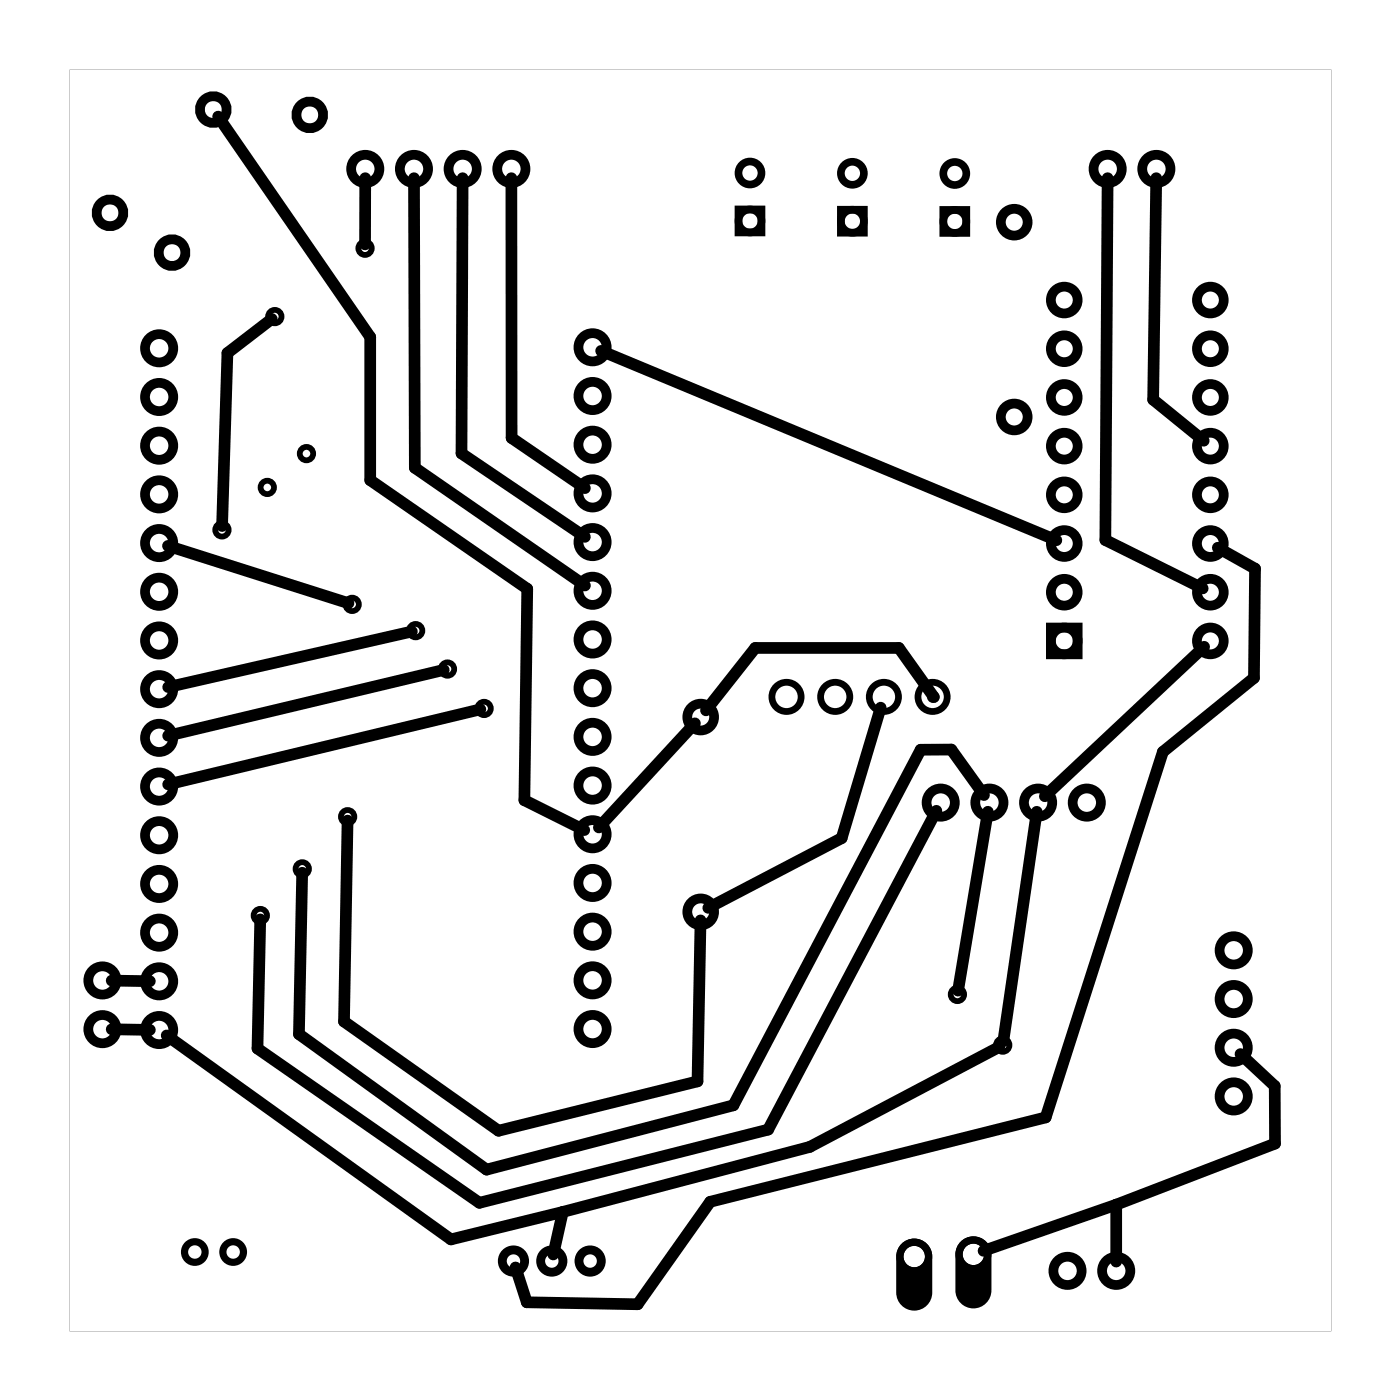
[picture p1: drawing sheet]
<svg xmlns="http://www.w3.org/2000/svg" width="73mm" height="73mm" viewBox="0 0 73 73" stroke-linecap="round" stroke-linejoin="round" font-family="sans-serif">
<g fill="#000">
<path d="M3.6 3.6v65.8h65.8v-65.8zM3.6 3.6h65.8v65.8h-65.8z"/>
<path d="M47 64.9l-.2 .3-.1 .3v1.9a.94 .94 0 0 0 1 1 .94 .94 0 0 0 .9-1v-1.9a.94 .94 0 0 0-.6-.8 .94 .94 0 0 0-1 .2zM47.1 65.5a.56 .56 0 0 1 1.1 0 .56 .56 0 0 1-1.1 0z"/>
<path d="M50.1 64.8l-.2 .3-.1 .3v1.9a.94 .94 0 0 0 1 .9 .94 .94 0 0 0 .9-.9v-1.9a.94 .94 0 0 0-.6-.8 .94 .94 0 0 0-1 .2zM50.2 65.4a.56 .56 0 0 1 1.1 0 .56 .56 0 0 1-1.1 0z"/>
<circle cx="48.7" cy="36.4" r=".3"/>
</g>
<g fill="none" stroke="#000" stroke-width=".46">
<circle cx="26.8" cy="65.8" r=".58"/>
<circle cx="28.8" cy="65.8" r=".58"/>
<circle cx="30.8" cy="65.8" r=".58"/>
</g>
<g fill="none" stroke="#000" stroke-width=".37">
<circle cx="10.2" cy="65.3" r=".54"/>
<circle cx="12.2" cy="65.3" r=".54"/>
</g>
<g fill="none" stroke="#000" stroke-width=".51">
<path d="M54.8 32.7h1.4v1.4h-1.4z"/>
<circle cx="5.7" cy="11.1" r=".7"/>
<circle cx="8.3" cy="18.2" r=".74"/>
<circle cx="9" cy="13.2" r=".7"/>
<circle cx="11.1" cy="5.7" r=".7"/>
<circle cx="16.2" cy="6" r=".7"/>
<circle cx="19.1" cy="8.8" r=".74"/>
<circle cx="21.6" cy="8.8" r=".74"/>
<circle cx="24.1" cy="8.8" r=".74"/>
<circle cx="26.7" cy="8.8" r=".74"/>
<circle cx="30.9" cy="18.1" r=".74"/>
<circle cx="52.9" cy="11.6" r=".7"/>
<circle cx="55.5" cy="18.2" r=".7"/>
<circle cx="55.5" cy="15.7" r=".7"/>
<circle cx="57.8" cy="8.8" r=".74"/>
<circle cx="60.3" cy="8.8" r=".74"/>
<circle cx="63.1" cy="18.2" r=".7"/>
<circle cx="63.1" cy="15.7" r=".7"/>
<circle cx="8.3" cy="33.4" r=".74"/>
<circle cx="8.3" cy="35.9" r=".74"/>
<circle cx="8.3" cy="30.9" r=".74"/>
<circle cx="8.3" cy="28.3" r=".74"/>
<circle cx="8.3" cy="23.2" r=".74"/>
<circle cx="8.3" cy="25.8" r=".74"/>
<circle cx="8.3" cy="20.7" r=".74"/>
<circle cx="8.3" cy="38.5" r=".74"/>
<circle cx="30.9" cy="20.7" r=".74"/>
<circle cx="30.9" cy="28.3" r=".74"/>
<circle cx="30.9" cy="25.7" r=".74"/>
<circle cx="30.9" cy="23.2" r=".74"/>
<circle cx="30.9" cy="30.8" r=".74"/>
<circle cx="30.9" cy="33.4" r=".74"/>
<circle cx="30.9" cy="38.4" r=".74"/>
<circle cx="30.9" cy="35.9" r=".74"/>
<circle cx="36.5" cy="37.4" r=".7"/>
<circle cx="52.9" cy="21.7" r=".7"/>
<circle cx="55.5" cy="25.8" r=".7"/>
<circle cx="55.5" cy="30.9" r=".7"/>
<circle cx="55.5" cy="23.3" r=".7"/>
<circle cx="55.5" cy="20.7" r=".7"/>
<circle cx="55.5" cy="28.4" r=".7"/>
<circle cx="55.5" cy="33.4" r=".7"/>
<circle cx="63.1" cy="20.7" r=".7"/>
<circle cx="63.1" cy="25.8" r=".7"/>
<circle cx="63.1" cy="28.4" r=".7"/>
<circle cx="63.1" cy="23.3" r=".7"/>
<circle cx="63.1" cy="30.9" r=".7"/>
<circle cx="63.1" cy="33.4" r=".7"/>
<circle cx="5.3" cy="51.1" r=".74"/>
<circle cx="5.3" cy="53.7" r=".74"/>
<circle cx="8.3" cy="43.6" r=".74"/>
<circle cx="8.3" cy="48.6" r=".74"/>
<circle cx="8.3" cy="41" r=".74"/>
<circle cx="8.3" cy="46.1" r=".74"/>
<circle cx="8.3" cy="53.7" r=".74"/>
<circle cx="8.3" cy="51.2" r=".74"/>
<circle cx="30.9" cy="51.1" r=".74"/>
<circle cx="30.9" cy="53.7" r=".74"/>
<circle cx="30.9" cy="48.6" r=".74"/>
<circle cx="30.9" cy="46.1" r=".74"/>
<circle cx="30.9" cy="41" r=".74"/>
<circle cx="30.9" cy="43.5" r=".74"/>
<circle cx="36.5" cy="47.6" r=".7"/>
<circle cx="49.1" cy="41.9" r=".74"/>
<circle cx="51.6" cy="41.9" r=".74"/>
<circle cx="54.1" cy="41.9" r=".74"/>
<circle cx="56.7" cy="41.9" r=".74"/>
<circle cx="64.4" cy="54.7" r=".74"/>
<circle cx="64.4" cy="57.2" r=".74"/>
<circle cx="64.4" cy="49.6" r=".74"/>
<circle cx="64.4" cy="52.1" r=".74"/>
<circle cx="55.7" cy="66.3" r=".74"/>
<circle cx="58.2" cy="66.3" r=".74"/>
</g>
<g fill="none" stroke="#000" stroke-width=".3">
<circle cx="14.3" cy="16.5" r=".35"/>
<circle cx="19" cy="12.9" r=".35"/>
<circle cx="11.6" cy="27.6" r=".35"/>
<circle cx="13.9" cy="25.4" r=".35"/>
<circle cx="16" cy="23.7" r=".35"/>
<circle cx="18.4" cy="31.5" r=".35"/>
<circle cx="21.7" cy="32.9" r=".35"/>
<circle cx="23.3" cy="34.9" r=".35"/>
<circle cx="25.3" cy="37" r=".35"/>
<circle cx="13.6" cy="47.8" r=".35"/>
<circle cx="15.8" cy="45.3" r=".35"/>
<circle cx="18.1" cy="42.6" r=".35"/>
<circle cx="49.9" cy="51.9" r=".35"/>
<circle cx="52.3" cy="54.5" r=".35"/>
</g>
<g fill="none" stroke="#000" stroke-width=".35">
<circle cx="41" cy="36.4" r=".76"/>
<circle cx="43.6" cy="36.4" r=".76"/>
<circle cx="46.1" cy="36.4" r=".76"/>
<circle cx="48.6" cy="36.4" r=".76"/>
</g>
<g fill="none" stroke="#000" stroke-width=".4">
<path d="M38.5 10.9h1.2v1.2h-1.2zM43.9 10.9h1.2v1.2h-1.2zM49.2 10.9h1.2v1.2h-1.2z"/>
<circle cx="39.1" cy="9" r=".6"/>
<circle cx="39.1" cy="11.5" r=".6"/>
<circle cx="44.5" cy="9" r=".6"/>
<circle cx="44.5" cy="11.5" r=".6"/>
<circle cx="49.8" cy="9" r=".6"/>
<circle cx="49.8" cy="11.6" r=".6"/>
</g>
<g fill="none" stroke="#000" stroke-width=".38">
<circle cx="47.7" cy="65.5" r=".75"/>
<circle cx="50.8" cy="65.4" r=".75"/>
</g>
<g fill="none" stroke="#000" stroke-width=".61">
<path d="M11.4 6.1l7.9 11.5v7.4l8.2 5.7-.1 11 3.1 1.6M14.2 16.6l-2.3 1.8-.3 9M19.1 9.3l-.1 3.4M21.6 9.3v15.1l8.9 6.1M24.1 9.3v14.4l6.4 4.3M26.7 9.3v13.5l3.8 2.7M31.4 18.3l23.7 9.9M57.8 9.3l-.1 18.9 5 2.5M60.3 9.3l-.2 11.5 2.7 2.2M8.8 28.5l9.4 3M21.5 32.9l-12.7 2.9M23.1 34.9l-14.3 3.5"/>
<path d="M25.1 37l-16.3 3.9M36.2 37.7l-5 5.5M45.9 36.9l-2 6.8-7 3.7M48.7 36.4l-1.8-2.6h-7.5l-2.6 3.3M62.8 33.7l-8.3 7.8M63.5 28.6l2 1.1-.1 5.7-4.7 3.8-6.2 19.1-17.5 4.4-3.7 5.3-5.8-.1-.6-1.8M5.8 53.7h2M5.8 51.1l2 .1M8.7 54l14.8 10.6 5.9-1.4M18.1 42.8l-.2 10.5 8.1 5.7 10.4-2.6 .1-8.4M48.8 42.3l-8.7 16.6-15.1 3.8-11.6-8 .2-6.7M51.3 41.5l-1.7-2.4h-1.6l-9.7 18.6-12.9 3.3-9.8-7.1 .2-8.4"/>
<path d="M51.5 42.3l-1.5 9.4M52.1 54.6l-9.9 5.2-12.8 3.4M54.1 42.3l-1.8 12M64.7 55l1.8 1.6v3.1l-8.3 3.1M29.4 63.2l-.5 2.2M58.2 62.8l-6.9 2.4M58.2 62.8v3"/>
</g>
</svg>
